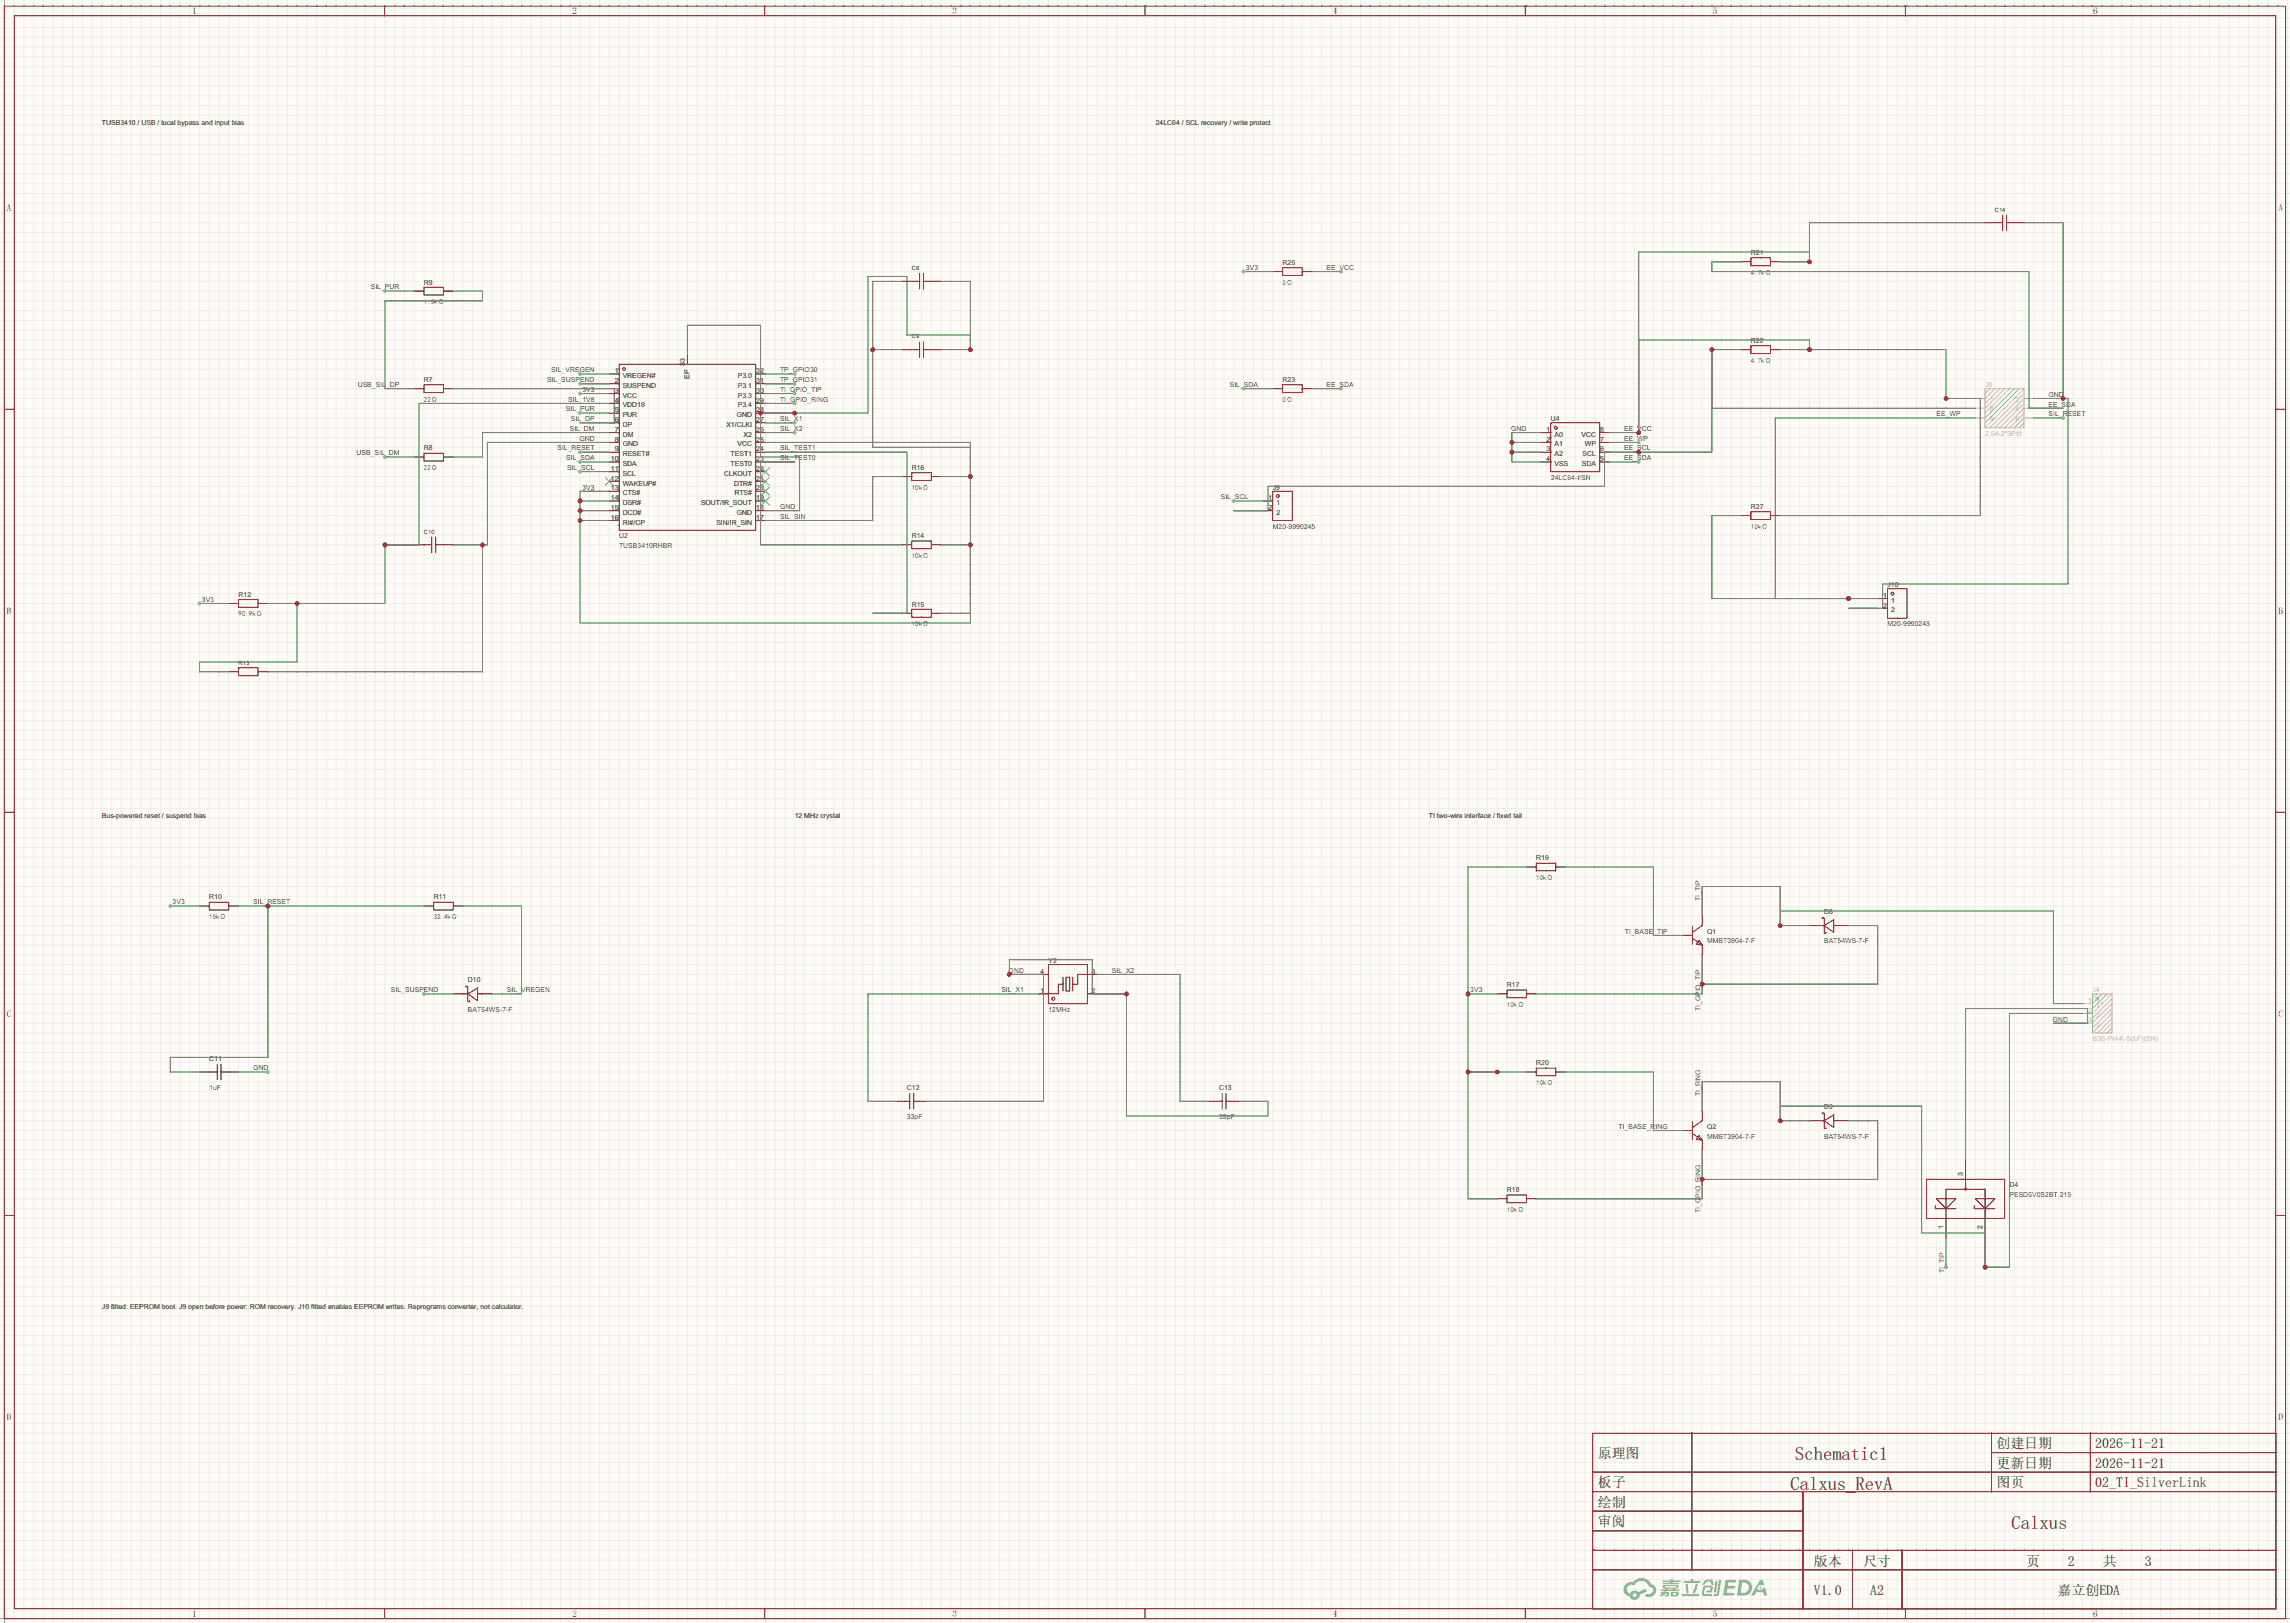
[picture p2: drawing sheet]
<svg xmlns="http://www.w3.org/2000/svg" width="596mm" height="422mm" viewBox="0 0 596 422" stroke-linecap="round" stroke-linejoin="round" font-family="sans-serif">
<defs><g id="words">
<g font-size="4.8">
<text x="467.3" y="380">Schematic1</text>
<text x="466.1" y="387.7">Calxus_RevA</text>
<text x="523.6" y="397.8">Calxus</text>
</g>
<g font-size="3.6">
<text x="519.7" y="376.9">创建日期</text>
<text x="545.5" y="376.9">2026-11-21</text>
<text x="415.9" y="379.4">原理图</text>
<text x="519.7" y="382">更新日期</text>
<text x="545.5" y="382">2026-11-21</text>
<text x="415.9" y="387.1">板子</text>
<text x="519.7" y="387.1">图页</text>
<text x="545.5" y="387.1">02_TI_SilverLink</text>
<text x="415.9" y="392.1">绘制</text>
<text x="415.9" y="397.2">审阅</text>
<text x="472.2" y="407.4">版本</text>
<text x="485" y="407.4">尺寸</text>
<text x="527.4" y="407.4">页</text>
<text x="538.3" y="407.4">2</text>
<text x="547.4" y="407.4">共</text>
<text x="558.3" y="407.4">3</text>
<text x="472.2" y="415">V1.0</text>
<text x="486.9" y="415">A2</text>
<text x="535.6" y="415">嘉立</text>
<text x="542.9" y="415">创E</text>
<text x="548.3" y="415">D</text>
<text x="550.1" y="415">A</text>
</g>
<g font-size="2.4" fill="#a00000">
<text x="50" y="3.7">1</text>
<text x="149" y="3.7">2</text>
<text x="248" y="3.7">3</text>
<text x="346.9" y="3.7">4</text>
<text x="445.9" y="3.7">5</text>
<text x="544.9" y="3.7">6</text>
<text x="1.8" y="54.9">A</text>
<text x="593.1" y="54.9">A</text>
<text x="1.8" y="159.8">B</text>
<text x="593.1" y="159.8">B</text>
<text x="1.8" y="264.7">C</text>
<text x="593.1" y="264.7">C</text>
<text x="1.8" y="369.6">D</text>
<text x="593.1" y="369.6">D</text>
<text x="50" y="420.8">1</text>
<text x="149" y="420.8">2</text>
<text x="248" y="420.8">3</text>
<text x="346.9" y="420.8">4</text>
<text x="445.9" y="420.8">5</text>
<text x="544.9" y="420.8">6</text>
</g>
<g font-size="1.8">
<text x="26.5" y="32.6">TUSB3410 / USB / local bypass and input bias</text>
<text x="300.9" y="32.6">24LC64 / SCL recovery / write protect</text>
<text x="178.3" y="95.2" transform="rotate(-90 178.3 95.2)">33</text>
<text x="160" y="97.1">1</text>
<text x="160" y="99.7">2</text>
<text x="162.1" y="98.4">VREGEN#</text>
<text x="162.1" y="100.9">SUSPEND</text>
<text x="179.5" y="98.6" transform="rotate(-90 179.5 98.6)">EP</text>
<text x="192.1" y="100.9">P3.1</text>
<text x="192.1" y="98.4">P3.0</text>
<text x="196.8" y="99.7">31</text>
<text x="196.8" y="97.1">32</text>
<text x="160" y="102.2">3</text>
<text x="160" y="104.8">4</text>
<text x="160" y="107.3">5</text>
<text x="162.1" y="103.5">VCC</text>
<text x="162.1" y="106">VDD18</text>
<text x="192.1" y="106">P3.4</text>
<text x="192.1" y="103.5">P3.3</text>
<text x="196.8" y="107.3">28</text>
<text x="196.8" y="104.8">29</text>
<text x="196.8" y="102.2">30</text>
<text x="160" y="109.8">6</text>
<text x="160" y="112.4">7</text>
<text x="162.1" y="108.6">PUR</text>
<text x="162.1" y="111.1">DP</text>
<text x="162.1" y="113.6">DM</text>
<text x="189.1" y="111.1">X1/CLKI</text>
<text x="191.8" y="108.6">GND</text>
<text x="193.6" y="113.6">X2</text>
<text x="196.8" y="112.4">26</text>
<text x="196.8" y="109.8">27</text>
<text x="402.6" y="112.4">1</text>
<text x="404.7" y="113.6">A0</text>
<text x="411.7" y="113.6">VCC</text>
<text x="416.6" y="112.4">8</text>
<text x="159" y="120">10</text>
<text x="160" y="114.9">8</text>
<text x="160" y="117.5">9</text>
<text x="162.1" y="116.2">GND</text>
<text x="162.1" y="118.7">RESET#</text>
<text x="190.2" y="118.7">TEST1</text>
<text x="192" y="116.2">VCC</text>
<text x="196.8" y="120">23</text>
<text x="196.8" y="117.5">24</text>
<text x="196.8" y="114.9">25</text>
<text x="402.6" y="114.9">2</text>
<text x="402.6" y="117.5">3</text>
<text x="402.6" y="120">4</text>
<text x="404.7" y="116.2">A1</text>
<text x="404.7" y="118.7">A2</text>
<text x="412" y="118.7">SCL</text>
<text x="412.6" y="116.2">WP</text>
<text x="416.6" y="120">5</text>
<text x="416.6" y="117.5">6</text>
<text x="416.6" y="114.9">7</text>
<text x="159" y="122.5">11</text>
<text x="159" y="125.1">12</text>
<text x="162.1" y="121.3">SDA</text>
<text x="162.1" y="123.8">SCL</text>
<text x="188.5" y="123.8">CLKOUT</text>
<text x="190.2" y="121.3">TEST0</text>
<text x="196.8" y="125.1">21</text>
<text x="196.8" y="122.5">22</text>
<text x="404.7" y="121.3">VSS</text>
<text x="411.8" y="121.3">SDA</text>
<text x="159" y="127.6">13</text>
<text x="159" y="130.2">14</text>
<text x="162.1" y="126.3">WAKEUP#</text>
<text x="162.1" y="128.9">CTS#</text>
<text x="162.1" y="131.4">DSR#</text>
<text x="182.5" y="131.4">SOUT/IR_SOUT</text>
<text x="191.1" y="126.3">DTR#</text>
<text x="191.2" y="128.9">RTS#</text>
<text x="196.8" y="130.2">19</text>
<text x="196.8" y="127.6">20</text>
<text x="330.2" y="130.2">1</text>
<text x="332.3" y="131.4">1</text>
<text x="159" y="132.7">15</text>
<text x="159" y="135.2">16</text>
<text x="162.1" y="134">DCD#</text>
<text x="162.1" y="136.5">RI#/CP</text>
<text x="186.5" y="136.5">SIN/IR_SIN</text>
<text x="191.8" y="134">GND</text>
<text x="196.8" y="135.2">17</text>
<text x="196.8" y="132.7">18</text>
<text x="330.2" y="132.7">2</text>
<text x="332.3" y="134">2</text>
<text x="490.2" y="155.6">1</text>
<text x="490.2" y="158.1">2</text>
<text x="492.3" y="156.8">1</text>
<text x="492.3" y="159.4">2</text>
<text x="26.5" y="213">Bus-powered reset / suspend bias</text>
<text x="206.9" y="213">12 MHz crystal</text>
<text x="372" y="213">TI two-wire interface / fixed tail</text>
<text x="270.9" y="253.3">4</text>
<text x="284.1" y="253.3">3</text>
<text x="270.9" y="258.4">1</text>
<text x="284.1" y="258.4">2</text>
<text x="511" y="306.1" transform="rotate(-90 511 306.1)">3</text>
<text x="505.9" y="319.8" transform="rotate(-90 505.9 319.8)">1</text>
<text x="516.1" y="319.8" transform="rotate(-90 516.1 319.8)">2</text>
<text x="26.5" y="340.7">J9 fitted: EEPROM boot. J9 open before power: ROM recovery. J10 fitted enables EEPROM writes. Reprograms converter, not calculator.</text>
</g>
<g font-size="1.8" fill="#00f">
<text x="324.3" y="70.2">3V3</text>
<text x="345.3" y="70.2">EE_VCC</text>
<text x="455.8" y="71.5">4.7kΩ</text>
<text x="96.5" y="75.3">SIL_PUR</text>
<text x="333.9" y="74">0Ω</text>
<text x="110.4" y="79.1">1.5kΩ</text>
<text x="455.8" y="94.4">4.7kΩ</text>
<text x="93.1" y="100.7">USB_SIL_DP</text>
<text x="142.4" y="99.4">SIL_SUSPEND</text>
<text x="143.5" y="96.9">SIL_VREGEN</text>
<text x="151.6" y="102">3V3</text>
<text x="203.1" y="102">TI_GPIO_TIP</text>
<text x="203.1" y="99.4">TP_GPIO31</text>
<text x="203.1" y="96.9">TP_GPIO30</text>
<text x="320.1" y="100.7">SIL_SDA</text>
<text x="345.3" y="100.7">EE_SDA</text>
<text x="110.4" y="104.5">22Ω</text>
<text x="147.3" y="107.1">SIL_PUR</text>
<text x="147.9" y="104.5">SIL_1V8</text>
<text x="203.1" y="104.5">TI_GPIO_RING</text>
<text x="333.9" y="104.5">0Ω</text>
<text x="533.3" y="103.3">GND</text>
<text x="533.3" y="105.8">EE_SDA</text>
<text x="148.3" y="112.1">SIL_DM</text>
<text x="148.6" y="109.6">SIL_DP</text>
<text x="203.1" y="112.1">SIL_X2</text>
<text x="203.1" y="109.6">SIL_X1</text>
<text x="393.4" y="112.1">GND</text>
<text x="422.8" y="112.1">EE_VCC</text>
<text x="504.1" y="108.3">EE_WP</text>
<text x="533.3" y="108.3">SIL_RESET</text>
<text x="92.8" y="118.5">USB_SIL_DM</text>
<text x="145.1" y="117.2">SIL_RESET</text>
<text x="147.4" y="119.8">SIL_SDA</text>
<text x="150.8" y="114.7">GND</text>
<text x="203.1" y="119.8">SIL_TEST0</text>
<text x="203.1" y="117.2">SIL_TEST1</text>
<text x="422.8" y="119.8">EE_SDA</text>
<text x="422.8" y="117.2">EE_SCL</text>
<text x="422.8" y="114.7">EE_WP</text>
<text x="110.4" y="122.3">22Ω</text>
<text x="147.6" y="122.3">SIL_SCL</text>
<text x="403.7" y="124.8">24LC64-I/SN</text>
<text x="151.6" y="127.4">3V3</text>
<text x="237.4" y="127.4">10kΩ</text>
<text x="317.8" y="129.9">SIL_SCL</text>
<text x="203.1" y="135">SIL_SIN</text>
<text x="203.1" y="132.5">GND</text>
<text x="331.3" y="137.5">M20-9990245</text>
<text x="455.8" y="137.5">10kΩ</text>
<text x="161.2" y="142.6">TUSB3410RHBR</text>
<text x="237.4" y="145.2">10kΩ</text>
<text x="52.6" y="156.6">3V3</text>
<text x="62.1" y="160.4">90.9kΩ</text>
<text x="237.4" y="162.9">10kΩ</text>
<text x="491.4" y="162.9">M20-9990245</text>
<text x="399.9" y="229">10kΩ</text>
<text x="44.9" y="235.3">3V3</text>
<text x="54.5" y="239.1">15kΩ</text>
<text x="65.9" y="235.3">SIL_RESET</text>
<text x="112.9" y="239.1">32.4kΩ</text>
<text x="442.7" y="234.5" transform="rotate(-90 442.7 234.5)">TI_TIP</text>
<text x="423" y="243">TI_BASE_TIP</text>
<text x="444.4" y="245.5">MMBT3904-7-F</text>
<text x="474.9" y="245.5">BAT54WS-7-F</text>
<text x="262.6" y="253.1">GND</text>
<text x="289.4" y="253.1">SIL_X2</text>
<text x="101.8" y="258.2">SIL_SUSPEND</text>
<text x="121.8" y="263.3">BAT54WS-7-F</text>
<text x="132" y="258.2">SIL_VREGEN</text>
<text x="260.7" y="258.2">SIL_X1</text>
<text x="272.9" y="263.3">12MHz</text>
<text x="382.8" y="258.2">3V3</text>
<text x="392.3" y="262">10kΩ</text>
<text x="442.7" y="263.2" transform="rotate(-90 442.7 263.2)">TI_GPIO_TIP</text>
<text x="534.4" y="265.8">GND</text>
<text x="65.9" y="278.5">GND</text>
<text x="54.5" y="283.6">1uF</text>
<text x="399.9" y="282.3">10kΩ</text>
<text x="442.7" y="285.3" transform="rotate(-90 442.7 285.3)">TI_RING</text>
<text x="236.1" y="291.2">33pF</text>
<text x="317.4" y="291.2">33pF</text>
<text x="421.3" y="293.8">TI_BASE_RING</text>
<text x="444.4" y="296.3">MMBT3904-7-F</text>
<text x="474.9" y="296.3">BAT54WS-7-F</text>
<text x="523.1" y="311.5">PESD5V0S2BT,215</text>
<text x="392.3" y="315.3">10kΩ</text>
<text x="442.7" y="315.7" transform="rotate(-90 442.7 315.7)">TI_GPIO_RING</text>
<text x="506.2" y="331.3" transform="rotate(-90 506.2 331.3)">TI_TIP</text>
</g>
<g font-size="1.8" fill="#000080">
<text x="333.9" y="69">R25</text>
<text x="455.8" y="66.4">R21</text>
<text x="110.4" y="74">R9</text>
<text x="455.8" y="89.3">R22</text>
<text x="110.4" y="99.4">R7</text>
<text x="333.9" y="99.4">R23</text>
<text x="403.7" y="109.6">U4</text>
<text x="110.4" y="117.2">R8</text>
<text x="237.4" y="122.3">R16</text>
<text x="331.3" y="127.4">J9</text>
<text x="455.8" y="132.5">R27</text>
<text x="161.2" y="140.1">U2</text>
<text x="237.4" y="140.1">R14</text>
<text x="62.1" y="155.3">R12</text>
<text x="491.4" y="152.8">J10</text>
<text x="237.4" y="157.9">R15</text>
<text x="399.9" y="223.9">R19</text>
<text x="54.5" y="234.1">R10</text>
<text x="112.9" y="234.1">R11</text>
<text x="474.9" y="237.9">D8</text>
<text x="444.4" y="243">Q1</text>
<text x="272.9" y="250.6">Y2</text>
<text x="121.8" y="255.7">D10</text>
<text x="392.3" y="256.9">R17</text>
<text x="54.5" y="276">C11</text>
<text x="399.9" y="277.2">R20</text>
<text x="236.1" y="283.6">C12</text>
<text x="317.4" y="283.6">C13</text>
<text x="444.4" y="293.8">Q2</text>
<text x="474.9" y="288.7">D9</text>
<text x="392.3" y="310.3">R18</text>
<text x="523.1" y="309">D4</text>
</g>
<g font-size="1.8" fill="#ababab">
<text x="516.8" y="100.7">J8</text>
<text x="518" y="104.5">1</text>
<text x="518" y="107">3</text>
<text x="524.7" y="104.5">2</text>
<text x="524.7" y="107">4</text>
<text x="516.8" y="113.4">2.54-2</text>
<text x="518" y="109.6">5</text>
<text x="521.9" y="113.4">*3P</text>
<text x="524.7" y="109.6">6</text>
<text x="524.8" y="113.4">针</text>
<text x="543.6" y="261">1</text>
<text x="543.6" y="263.5">2</text>
<text x="544.7" y="258.2">J4</text>
<text x="545.6" y="262.2">1</text>
<text x="543.6" y="266">3</text>
<text x="545.6" y="264.8">2</text>
<text x="545.6" y="267.3">3</text>
<text x="544.7" y="270.9">B3B-PH-K-S(LF)(SN)</text>
</g>
<g font-size="1.5" fill="#000080">
<text x="519.3" y="55.1">C14</text>
<text x="237.4" y="70.3">C8</text>
<text x="237.4" y="88.1">C9</text>
<text x="110.4" y="138.9">C10</text>
<text x="62.1" y="173.2">R13</text>
</g>
</g></defs>
<path d="M0 0h596.1v422.3h-596.1z" fill="#fffcf7"/>
<g fill="none" stroke="#ededed" stroke-width=".26">
<path d="M0 2.1h596.1M0 4.6h596.1M0 7.2h596.1M0 9.7h596.1M0 12.2h596.1M0 14.8h596.1M0 17.3h596.1M0 19.9h596.1M1.1 0v422.3M3.7 0v422.3M6.2 0v422.3M8.8 0v422.3"/>
<path d="M11.3 0v422.3M13.8 0v422.3M16.4 0v422.3M18.9 0v422.3M21.5 0v422.3M24 0v422.3M26.5 0v422.3M29.1 0v422.3M31.6 0v422.3M34.2 0v422.3M36.7 0v422.3M39.2 0v422.3"/>
<path d="M41.8 0v422.3M44.3 0v422.3M46.9 0v422.3M49.4 0v422.3M51.9 0v422.3M54.5 0v422.3M57 0v422.3M59.6 0v422.3M62.1 0v422.3M64.6 0v422.3M67.2 0v422.3M69.7 0v422.3"/>
<path d="M72.3 0v422.3M74.8 0v422.3M77.3 0v422.3M79.9 0v422.3M82.4 0v422.3M85 0v422.3M87.5 0v422.3M90 0v422.3M92.6 0v422.3M95.1 0v422.3M97.7 0v422.3M100.2 0v422.3"/>
<path d="M102.7 0v422.3M105.3 0v422.3M107.8 0v422.3M110.4 0v422.3M112.9 0v422.3M115.4 0v422.3M118 0v422.3M120.5 0v422.3M123.1 0v422.3M125.6 0v422.3M128.1 0v422.3M130.7 0v422.3"/>
<path d="M133.2 0v422.3M135.8 0v422.3M138.3 0v422.3M140.8 0v422.3M143.4 0v422.3M145.9 0v422.3M148.5 0v422.3M151 0v422.3M153.5 0v422.3M156.1 0v422.3M158.6 0v422.3M161.2 0v422.3"/>
<path d="M163.7 0v422.3M166.2 0v422.3M168.8 0v422.3M171.3 0v422.3M173.9 0v422.3M176.4 0v422.3M178.9 0v422.3M181.5 0v422.3M184 0v422.3M186.6 0v422.3M189.1 0v422.3M191.6 0v422.3"/>
<path d="M194.2 0v422.3M196.7 0v422.3M199.3 0v422.3M201.8 0v422.3M204.3 0v422.3M206.9 0v422.3M209.4 0v422.3M212 0v422.3M214.5 0v422.3M217 0v422.3M219.6 0v422.3M222.1 0v422.3"/>
<path d="M224.7 0v422.3M227.2 0v422.3M229.7 0v422.3M232.3 0v422.3M234.8 0v422.3M237.4 0v422.3M239.9 0v422.3M242.4 0v422.3M245 0v422.3M247.5 0v422.3M250.1 0v422.3M252.6 0v422.3"/>
<path d="M255.1 0v422.3M257.7 0v422.3M260.2 0v422.3M262.8 0v422.3M265.3 0v422.3M267.8 0v422.3M270.4 0v422.3M272.9 0v422.3M275.5 0v422.3M278 0v422.3M280.5 0v422.3M283.1 0v422.3"/>
<path d="M285.6 0v422.3M288.2 0v422.3M290.7 0v422.3M293.2 0v422.3M295.8 0v422.3M298.3 0v422.3M300.9 0v422.3M303.4 0v422.3M305.9 0v422.3M308.5 0v422.3M311 0v422.3M313.6 0v422.3"/>
<path d="M316.1 0v422.3M318.6 0v422.3M321.2 0v422.3M323.7 0v422.3M326.3 0v422.3M328.8 0v422.3M331.3 0v422.3M333.9 0v422.3M336.4 0v422.3M339 0v422.3M341.5 0v422.3M344 0v422.3"/>
<path d="M346.6 0v422.3M349.1 0v422.3M351.7 0v422.3M354.2 0v422.3M356.7 0v422.3M359.3 0v422.3M361.8 0v422.3M364.4 0v422.3M366.9 0v422.3M369.4 0v422.3M372 0v422.3M374.5 0v422.3"/>
<path d="M377.1 0v422.3M379.6 0v422.3M382.1 0v422.3M384.7 0v422.3M387.2 0v422.3M389.8 0v422.3M392.3 0v422.3M394.8 0v422.3M397.4 0v422.3M399.9 0v422.3M402.5 0v422.3M405 0v422.3"/>
<path d="M407.5 0v422.3M410.1 0v422.3M412.6 0v422.3M415.2 0v422.3M417.7 0v422.3M420.2 0v422.3M422.8 0v422.3M425.3 0v422.3M427.9 0v422.3M430.4 0v422.3M432.9 0v422.3M435.5 0v422.3"/>
<path d="M438 0v422.3M440.6 0v422.3M443.1 0v422.3M445.6 0v422.3M448.2 0v422.3M450.7 0v422.3M453.3 0v422.3M455.8 0v422.3M458.3 0v422.3M460.9 0v422.3M463.4 0v422.3M466 0v422.3"/>
<path d="M468.5 0v422.3M471 0v422.3M473.6 0v422.3M476.1 0v422.3M478.7 0v422.3M481.2 0v422.3M483.7 0v422.3M486.3 0v422.3M488.8 0v422.3M491.4 0v422.3M493.9 0v422.3M496.4 0v422.3"/>
<path d="M499 0v422.3M501.5 0v422.3M504.1 0v422.3M506.6 0v422.3M509.1 0v422.3M511.7 0v422.3M514.2 0v422.3M516.8 0v422.3M519.3 0v422.3M521.8 0v422.3M524.4 0v422.3M526.9 0v422.3"/>
<path d="M529.5 0v422.3M532 0v422.3M534.5 0v422.3M537.1 0v422.3M539.6 0v422.3M542.2 0v422.3M544.7 0v422.3M547.2 0v422.3M549.8 0v422.3M552.3 0v422.3M554.9 0v422.3M557.4 0v422.3"/>
<path d="M559.9 0v422.3M562.5 0v422.3M565 0v422.3M567.6 0v422.3M570.1 0v422.3M572.6 0v422.3M575.2 0v422.3M577.7 0v422.3M580.3 0v422.3M582.8 0v422.3M585.3 0v422.3M587.9 0v422.3"/>
<path d="M590.4 0v422.3M593 0v422.3M595.5 0v422.3M0 22.4h596.1M0 24.9h596.1M0 27.5h596.1M0 30h596.1M0 32.6h596.1M0 35.1h596.1M0 37.6h596.1M0 40.2h596.1M0 42.7h596.1"/>
<path d="M0 45.3h596.1M0 47.8h596.1M0 50.3h596.1M0 52.9h596.1M0 55.4h596.1M0 58h596.1M0 60.5h596.1M0 63h596.1M0 65.6h596.1M0 68.1h596.1M0 70.7h596.1M0 73.2h596.1"/>
<path d="M0 75.7h596.1M0 78.3h596.1M0 80.8h596.1M0 83.4h596.1M0 85.9h596.1M0 88.4h596.1M0 91h596.1M0 93.5h596.1M0 96.1h596.1M0 98.6h596.1M0 101.1h596.1M0 103.7h596.1"/>
<path d="M0 106.2h596.1M0 108.8h596.1M0 111.3h596.1M0 113.8h596.1M0 116.4h596.1M0 118.9h596.1M0 121.5h596.1M0 124h596.1M0 126.5h596.1M0 129.1h596.1M0 131.6h596.1M0 134.2h596.1"/>
<path d="M0 136.7h596.1M0 139.2h596.1M0 141.8h596.1M0 144.3h596.1M0 146.9h596.1M0 149.4h596.1M0 151.9h596.1M0 154.5h596.1M0 157h596.1M0 159.6h596.1M0 162.1h596.1M0 164.6h596.1"/>
<path d="M0 167.2h596.1M0 169.7h596.1M0 172.3h596.1M0 174.8h596.1M0 177.3h596.1M0 179.9h596.1M0 182.4h596.1M0 185h596.1M0 187.5h596.1M0 190h596.1M0 192.6h596.1M0 195.1h596.1"/>
<path d="M0 197.7h596.1M0 200.2h596.1M0 202.7h596.1M0 205.3h596.1M0 207.8h596.1M0 210.4h596.1M0 212.9h596.1M0 215.4h596.1M0 218h596.1M0 220.5h596.1M0 223.1h596.1M0 225.6h596.1"/>
<path d="M0 228.1h596.1M0 230.7h596.1M0 233.2h596.1M0 235.8h596.1M0 238.3h596.1M0 240.8h596.1M0 243.4h596.1M0 245.9h596.1M0 248.5h596.1M0 251h596.1M0 253.5h596.1M0 256.1h596.1"/>
<path d="M0 258.6h596.1M0 261.2h596.1M0 263.7h596.1M0 266.2h596.1M0 268.8h596.1M0 271.3h596.1M0 273.9h596.1M0 276.4h596.1M0 278.9h596.1M0 281.5h596.1M0 284h596.1M0 286.6h596.1"/>
<path d="M0 289.1h596.1M0 291.6h596.1M0 294.2h596.1M0 296.7h596.1M0 299.3h596.1M0 301.8h596.1M0 304.3h596.1M0 306.9h596.1M0 309.4h596.1M0 312h596.1M0 314.5h596.1M0 317h596.1"/>
<path d="M0 319.6h596.1M0 322.1h596.1M0 324.7h596.1M0 327.2h596.1M0 329.7h596.1M0 332.3h596.1M0 334.8h596.1M0 337.4h596.1M0 339.9h596.1M0 342.4h596.1M0 345h596.1M0 347.5h596.1"/>
<path d="M0 350.1h596.1M0 352.6h596.1M0 355.1h596.1M0 357.7h596.1M0 360.2h596.1M0 362.8h596.1M0 365.3h596.1M0 367.8h596.1M0 370.4h596.1M0 372.9h596.1M0 375.5h596.1M0 378h596.1"/>
<path d="M0 380.5h596.1M0 383.1h596.1M0 385.6h596.1M0 388.2h596.1M0 390.7h596.1M0 393.2h596.1M0 395.8h596.1M0 398.3h596.1M0 400.9h596.1M0 403.4h596.1M0 405.9h596.1M0 408.5h596.1"/>
<path d="M0 411h596.1M0 413.6h596.1M0 416.1h596.1M0 418.6h596.1M0 421.2h596.1"/>
</g>
<path d="M1.1 0v422.3M0 421.2h596.1" fill="none" stroke="#999" stroke-width=".26"/>
<g fill="none" stroke="#a10000" stroke-width=".26">
<path d="M1.1 1.6h593.9v419.6h-593.9zM3.7 4.1h588.8v414.5h-588.8zM100.1 1.6v2.5M199.1 1.6v2.5M298.1 1.6v2.5M397 1.6v2.5M496 1.6v2.5M1.1 106.5h2.6M592.5 106.5h2.5M1.1 211.4h2.6M592.5 211.4h2.5M1.1 316.3h2.6"/>
<path d="M592.5 316.3h2.5M414.7 372.9h177.8v45.7h-177.8zM440.4 372.9v35.6M518.4 372.9v15.3M518.4 378h74.1M544.2 372.9v15.3M414.7 383.1h177.8M414.7 388.2h177.8M414.7 393.2h54.7M414.7 398.3h54.7M469.4 388.2v30.4M100.1 418.6v2.6"/>
<path d="M199.1 418.6v2.6M298.1 418.6v2.6M397 418.6v2.6M414.7 403.4h177.8M414.7 408.5h177.8M482.2 403.4v15.2M495.1 403.4v15.2M496 418.6v2.6"/>
</g>
<g fill="#5487ff">
<path d="M449.2 411.1h2.4a.37 .37 0 0 1 .5 .3 .37 .37 0 0 1-.4 .4h-1.8l-.1 .9h1.6l.4 .3-.5 .4h-1.6l-.2 1.1h1.6a.36 .36 0 0 1 .4 .3 .36 .36 0 0 1-.4 .4h-2.6z"/>
<path d="M458.2 411.1h.7l.4 1.2-.7 .3a.73 .73 0 0 0-1 .3 .73 .73 0 0 0 .5 1 .73 .73 0 0 0 .8-.6l.6-.3 .6 2.2h-.9l-.2-.9h-1.8l-.5 .9h-.9z"/>
<path d="M446.6 411.5h.6l-.4 2.7a.31 .31 0 0 1-.4 .2 .31 .31 0 0 1-.2-.3z"/>
<path d="M447.5 411h.6l-.6 3.7a.89 .89 0 0 1-1.5 .4l1-.4z"/>
<path d="M443.8 411.3l.5-.3h1.2l.4 .4 .3 .9-.6 .1-.3-.8-.8-.1-.8 .9h-.5z"/>
<path d="M443.4 412.9l.5-.3h1.4a.81 .81 0 0 1 .4 1.4l-.3 .4h-1a.27 .27 0 0 1-.3-.3 .27 .27 0 0 1 .4-.2h.6l.2-.8-1.4 .1-.3 1.6h1.9a.28 .28 0 0 1 .2 .3 .28 .28 0 0 1-.3 .3h-1.9l-.4-.3-.1-.4z"/>
<path d="M437.8 414.8h4.3a.28 .28 0 0 1 .3 .3 .28 .28 0 0 1-.3 .3h-4.2z"/>
<path d="M441.5 412.1h.6l-.5 1.6a.96 .96 0 0 1-.7 1l-.2-.2z"/>
<path d="M438.8 412.1h.5l.3 2.3-.2 .3-.4-.2z"/>
<path d="M438.3 411.4h1.9l.2-.5h.5l-.1 .5h1.5a.27 .27 0 0 1 .3 .3 .27 .27 0 0 1-.3 .2h-3.9z"/>
<path d="M432.3 414.3l1.5-.2-.1 .2 .9 .2-.2 .8-1.1 .1v-.3l.6-.1 .1-.3a.71 .71 0 0 0-1 .4l-.8 .3-.1-.3 .8-.4h-.6z"/>
<path d="M432.8 411.2h2.1v-.2l.7-.1-.1 .3h1.9l.2 .3-.2 .2h-1.9l-.1 .2h1.6l.2 .2-.2 .1h-3.9l-.1-.3h1.8v-.2h-1.9z"/>
<path d="M452.8 411.1l-.7 4.1h1.5a2.14 2.14 0 0 0 2.5-2.1 2.14 2.14 0 0 0-2.6-2zM453.5 411.8a1.41 1.41 0 0 1 1.8 1.4 1.41 1.41 0 0 1-1.9 1.3h-.3z"/>
<path d="M432.9 412.6l-.1 .6 .6 .2 .1 .2h-1.2l.1 .4h4.6l.2-.2-.2-.2h-1l.1-.2a.66 .66 0 0 0 .8-.2 .66 .66 0 0 0 0-.8h-3.6zM433.5 412.7l2.9 .1-.2 .2h-2.7zM434.1 413.4h1.4l-.1 .2h-1.3z"/>
<path d="M435 414.4l-.1 .7 .1 .3h1.7l.3-.4-.1-.8h-1.4zM435.6 414.6h.7l.1 .3-.2 .2-.7-.1z"/>
<path d="M423.3 412.2a1.91 1.91 0 0 0-.6 1.9 1.91 1.91 0 0 0 1.6 1.4 1.35 1.35 0 0 0 1.5 .8 1.35 1.35 0 0 0 1.1-1.3l1.8-.9-.4-.7-1.8 .9a1.41 1.41 0 0 0-2.2 .4 1.25 1.25 0 0 1-.6-1.8 1.25 1.25 0 0 1 1.8-.4 2.01 2.01 0 0 1 2-1.1 2.01 2.01 0 0 1 1.8 1.5 .95 .95 0 0 1 1 .9 .95 .95 0 0 1-.9 1h-.6a.39 .39 0 0 0-.5 .3 .39 .39 0 0 0 .3 .4 1.78 1.78 0 0 0 2.4-1 1.78 1.78 0 0 0-1.1-2.3 3 3 0 0 0-4.9-.6l-1 .2zM425 415.1a.5 .5 0 0 1 1 0 .5 .5 0 0 1-1 0z"/>
<circle cx="458.2" cy="413.2" r=".27"/>
</g>
<g fill="none" stroke="#ababab" stroke-width=".26">
<path d="M516.8 101.1h10.1v10.2h-10.1zM518 101.1l-1.2 1.3M519.3 101.1l-2.5 2.6h-2.6M520.6 101.1l-3.8 3.9M521.8 101.1l-5 5.1h-2.6M523.1 101.1l-6.3 6.4M524.4 101.1l-7.6 7.7h-2.6M525.7 101.1l-8.9 8.9M526.9 101.1l-10.1 10.2M526.9 102.4l-8.9 8.9M526.9 105l-6.3 6.3M526.9 107.5l-3.8 3.8"/>
<path d="M526.9 110l-1.2 1.3M529.5 103.7h-2.6l-7.6 7.6M529.5 106.2h-2.6l-5.1 5.1M529.5 108.8h-2.6l-2.5 2.5M544.7 258.6h5.1v10.2h-5.1zM546 258.6l-1.3 1.3M547.2 258.6l-2.5 2.6h-2.5M548.5 258.6l-3.8 3.8M549.8 258.6l-5.1 5.1h-2.5M549.8 259.9l-5.1 5.1M546.3 260.1l-.2 .1M549.8 261.2l-5.1 5h-2.5"/>
<path d="M549.8 262.4l-5.1 5.1M549.8 263.7l-5.1 5.1M549.8 265l-3.8 3.8M549.8 266.2l-2.6 2.6M549.8 267.5l-1.3 1.3"/>
<circle cx="546" cy="259.9" r=".38"/>
</g>
<g fill="none" stroke="#a10000" stroke-width=".26">
<path d="M519.3 58h2M521.3 55.9v4.1M522.4 58h2M522.4 55.9v4.1M110.4 74.7h5v2.1h-5zM237.4 73.2h2M239.4 71.2v4M240.4 73.2h2M240.4 71.2v4M333.9 69.7h5.1v2h-5.1zM455.8 67.1h5.1v2h-5.1zM161.2 94.8h35.5v43.2h-35.5z"/>
<path d="M237.4 91h2M239.4 89v4M240.4 89v4M240.4 91h2M455.8 90h5.1v2h-5.1zM110.4 100.1h5v2.1h-5zM110.4 117.9h5v2h-5zM333.9 100.1h5.1v2.1h-5.1zM403.7 110h12.7v12.7h-12.7zM112.4 139.8v4M113.4 139.8v4M237.4 123h5v2h-5z"/>
<path d="M331.3 127.8h5.1v7.6h-5.1zM455.8 133.2h5.1v2h-5.1zM62.1 156h5.1v2h-5.1zM110.4 141.8h2M113.4 141.8h2M237.4 140.8h5v2h-5zM237.4 158.6h5v2h-5zM491.4 153.2h5v7.6h-5zM62.1 173.8h5.1v2h-5.1zM54.5 234.8h5.1v2h-5.1zM112.9 234.8h5.1v2h-5.1zM399.9 224.6h5.1v2h-5.1z"/>
<path d="M474.3 239.1v-.3h.6v4.1h.5v-.3M121.3 256.9v-.3h.5v4.1h.5v-.3M121.8 258.6l2.5-1.5v3.3zM272.9 251h10.2v10.2h-10.2zM276.7 256.1h-1.2v2.5h-2.6M276.7 254.3v3.6M277.5 254.3h1v3.6h-1zM279.3 254.3v3.6M283.1 253.5h-2.6v2.6h-1.2M392.3 257.6h5.1v2h-5.1zM440.6 244.2l2.5 1.7M440.6 241.1v4.6"/>
<path d="M442.3 244.7l.8 1.2-1.5-.2zM443.1 240.8l-2.5 1.8M474.9 240.8l2.5-1.5v3.3zM54.5 278.9h2M56.5 276.9v4.1M57.5 278.9h2.1M57.5 276.9v4.1M399.9 277.9h5.1v2.1h-5.1zM236.1 286.6h.8M236.9 284.5v4.1M237.9 284.5v4.1M237.9 286.6h.7"/>
<path d="M317.4 286.6h.7M318.1 284.5v4.1M319.2 286.6h.7M319.2 284.5v4.1M440.6 291.9v4.6M440.6 295l2.5 1.7M442.3 295.5l.8 1.2-1.5-.2zM443.1 291.6l-2.5 1.8M474.3 289.9v-.3h.6v4.1h.5v-.3M474.9 291.6l2.5-1.5v3.3zM392.3 311h5.1v2h-5.1zM501.5 306.9h20.3v10.1h-20.3z"/>
<path d="M503.8 313.7v.8h5.3M504.1 312h5l-2.5 2.5zM506.6 317v-7.6h10.2v7.6M511.7 306.9v2.5M514 313.7v.8h5.3M514.2 312h5.1l-2.5 2.5z"/>
<circle cx="162.4" cy="96.1" r=".38"/>
<circle cx="405" cy="111.3" r=".38"/>
<circle cx="332.6" cy="129.1" r=".38"/>
<circle cx="492.6" cy="154.5" r=".38"/>
<circle cx="274.2" cy="259.9" r=".38"/>
<circle cx="511.7" cy="309.4" r=".25"/>
</g>
<g fill="none" stroke="#870000" stroke-width=".26">
<path d="M516.8 58h2.5M524.4 58h2.5M107.8 75.7h2.6M115.4 75.7h2.6M234.8 73.2h2.6M242.4 73.2h2.6M331.3 70.7h2.6M339 70.7h2.5M453.3 68.1h2.5M460.9 68.1h2.5M158.6 97.3h2.6M158.6 99.9h2.6"/>
<path d="M178.9 92.3v2.5M196.7 97.3h2.6M196.7 99.9h2.6M234.8 91h2.6M242.4 91h2.6M453.3 91h2.5M460.9 91h2.5M107.8 101.1h2.6M107.8 118.9h2.6M115.4 101.1h2.6M115.4 118.9h2.6M158.6 112.6h2.6"/>
<path d="M158.6 115.1h2.6M158.6 117.7h2.6M158.6 102.4h2.6M158.6 105h2.6M158.6 107.5h2.6M158.6 110h2.6M196.7 112.6h2.6M196.7 115.1h2.6M196.7 117.7h2.6M196.7 102.4h2.6M196.7 105h2.6M196.7 107.5h2.6"/>
<path d="M196.7 110h2.6M331.3 101.1h2.6M339 101.1h2.5M401.2 112.6h2.5M401.2 115.1h2.5M401.2 117.7h2.5M416.4 112.6h2.6M416.4 115.1h2.6M416.4 117.7h2.6M158.6 130.4h2.6M158.6 132.9h2.6M158.6 120.2h2.6"/>
<path d="M158.6 122.7h2.6M158.6 125.3h2.6M158.6 127.8h2.6M158.6 135.4h2.6M196.7 130.4h2.6M196.7 132.9h2.6M196.7 120.2h2.6M196.7 122.7h2.6M196.7 125.3h2.6M196.7 127.8h2.6M196.7 135.4h2.6M234.8 124h2.6"/>
<path d="M242.4 124h2.6M328.8 130.4h2.5M328.8 132.9h2.5M401.2 120.2h2.5M416.4 120.2h2.6M453.3 134.2h2.5M460.9 134.2h2.5M59.6 157h2.5M67.2 157h2.5M107.8 141.8h2.6M115.4 141.8h2.6M234.8 141.8h2.6"/>
<path d="M234.8 159.6h2.6M242.4 141.8h2.6M242.4 159.6h2.6M488.8 155.8h2.6M488.8 158.3h2.6M59.6 174.8h2.5M67.2 174.8h2.5M51.9 235.8h2.6M59.6 235.8h2.5M110.4 235.8h2.5M118 235.8h2.5M397.4 225.6h2.5"/>
<path d="M405 225.6h2.5M443.1 238.3v2.5M118 258.6h3.8M124.3 258.6h3.8M270.4 258.6h2.5M270.4 253.5h2.5M283.1 258.6h2.5M283.1 253.5h2.5M389.8 258.6h2.5M397.4 258.6h2.5M438 243.4h2.6M443.1 245.9v2.6"/>
<path d="M471 240.8h3.9M477.4 240.8h3.8M51.9 278.9h2.6M59.6 278.9h2.5M397.4 278.9h2.5M405 278.9h2.5M233.6 286.6h2.5M238.6 286.6h2.6M314.8 286.6h2.6M319.9 286.6h2.6M438 294.2h2.6M443.1 289.1v2.5"/>
<path d="M443.1 296.7v2.6M471 291.6h3.9M477.4 291.6h3.8M389.8 312h2.5M397.4 312h2.5M506.6 317v5.1M511.7 301.8v5.1M516.8 317v5.1"/>
</g>
<path d="M157.6 124.3l2 2M159.6 124.3l-2 2M198.2 129.3l2.1 2.1M198.2 126.8l2.1 2M198.2 124.3l2.1 2M198.2 121.7l2.1 2.1M200.3 129.3l-2.1 2.1M200.3 126.8l-2.1 2M200.3 124.3l-2.1 2M200.3 121.7l-2.1 2.1" fill="none" stroke="#3c3" stroke-width=".26"/>
<path d="M151 97.3h7.6" fill="none" stroke="#008700" stroke-width=".26"/>
<circle cx="151" cy="97.3" r=".51" fill="#999"/>
<path d="M151 99.9h7.6" fill="none" stroke="#008700" stroke-width=".26"/>
<circle cx="151" cy="99.9" r=".51" fill="#999"/>
<path d="M151 102.4h7.6" fill="none" stroke="#008700" stroke-width=".26"/>
<circle cx="151" cy="102.4" r=".51" fill="#999"/>
<path d="M158.6 105h-49.5v36.8h-8.9v15.2h-30.5M77.3 157v15.3h-25.4v2.5h7.7" fill="none" stroke="#008700" stroke-width=".26"/>
<g fill="#c00">
<circle cx="100.2" cy="141.8" r=".63"/>
<circle cx="77.3" cy="157" r=".63"/>
</g>
<path d="M151 107.5h7.6" fill="none" stroke="#008700" stroke-width=".26"/>
<circle cx="151" cy="107.5" r=".51" fill="#999"/>
<path d="M118 101.1h41.9v8.9h-8.9M158.6 112.6h-33v6.3h-7.6M158.6 115.1h-31.7v26.7h-8.9M125.6 141.8v33h-55.9" fill="none" stroke="#008700" stroke-width=".26"/>
<circle cx="125.6" cy="141.8" r=".63" fill="#c00"/>
<path d="M151 117.7h7.6" fill="none" stroke="#008700" stroke-width=".26"/>
<circle cx="151" cy="117.7" r=".51" fill="#999"/>
<path d="M151 120.2h7.6" fill="none" stroke="#008700" stroke-width=".26"/>
<circle cx="151" cy="120.2" r=".51" fill="#999"/>
<path d="M151 122.7h7.6" fill="none" stroke="#008700" stroke-width=".26"/>
<circle cx="151" cy="122.7" r=".51" fill="#999"/>
<path d="M234.8 73.2h-7.6v43.2h25.4M227.2 91h7.6M199.3 115.1h53.3v47h-101.6v-34.3h7.6M151 135.4h7.6M151 132.9h7.6M151 130.4h7.6M245 124h7.6M245 159.6h7.6M245 141.8h7.6" fill="none" stroke="#008700" stroke-width=".26"/>
<g fill="#c00">
<circle cx="252.6" cy="141.8" r=".63"/>
<circle cx="151" cy="135.4" r=".63"/>
<circle cx="252.6" cy="124" r=".63"/>
<circle cx="227.2" cy="91" r=".63"/>
<circle cx="151" cy="132.9" r=".63"/>
<circle cx="151" cy="130.4" r=".63"/>
</g>
<path d="M245 73.2h7.6v17.8h-7.6M178.9 92.3v-7.7h19.1v34.3h10.2v14h-8.9M252.6 87.2h-16.5v-15.3h-10.2v35.6h-27.9M234.8 124h-7.6v11.4h-27.9" fill="none" stroke="#008700" stroke-width=".26"/>
<g fill="#c00">
<circle cx="252.6" cy="91" r=".63"/>
<circle cx="206.9" cy="107.5" r=".63"/>
<circle cx="198" cy="107.5" r=".63"/>
</g>
<path d="M199.3 117.7h36.8v41.9h-8.9M199.3 112.6h7.6M206.9 120.2h-8.9v21.6h36.8" fill="none" stroke="#008700" stroke-width=".26"/>
<circle cx="206.9" cy="112.6" r=".51" fill="#999"/>
<path d="M199.3 110h7.6" fill="none" stroke="#008700" stroke-width=".26"/>
<circle cx="206.9" cy="110" r=".51" fill="#999"/>
<path d="M199.3 105h7.6" fill="none" stroke="#008700" stroke-width=".26"/>
<circle cx="206.9" cy="105" r=".51" fill="#999"/>
<path d="M199.3 102.4h7.6" fill="none" stroke="#008700" stroke-width=".26"/>
<circle cx="206.9" cy="102.4" r=".51" fill="#999"/>
<path d="M199.3 99.9h7.6" fill="none" stroke="#008700" stroke-width=".26"/>
<circle cx="206.9" cy="99.9" r=".51" fill="#999"/>
<path d="M199.3 97.3h7.6" fill="none" stroke="#008700" stroke-width=".26"/>
<circle cx="206.9" cy="97.3" r=".51" fill="#999"/>
<path d="M118 75.7h7.6v2.6h-25.4v22.8h7.6M100.2 118.9h7.6" fill="none" stroke="#008700" stroke-width=".26"/>
<circle cx="100.2" cy="118.9" r=".51" fill="#999"/>
<path d="M100.2 75.7h7.6" fill="none" stroke="#008700" stroke-width=".26"/>
<circle cx="100.2" cy="75.7" r=".51" fill="#999"/>
<path d="M51.9 157h7.7" fill="none" stroke="#008700" stroke-width=".26"/>
<circle cx="51.9" cy="157" r=".51" fill="#999"/>
<path d="M393.6 117.7h7.6M393.6 115.1h7.6M401.2 112.6h-7.6v7.6h7.6" fill="none" stroke="#008700" stroke-width=".26"/>
<g fill="#c00">
<circle cx="393.6" cy="117.7" r=".63"/>
<circle cx="393.6" cy="115.1" r=".63"/>
</g>
<path d="M419 120.2h7.6" fill="none" stroke="#008700" stroke-width=".26"/>
<circle cx="426.6" cy="120.2" r=".51" fill="#999"/>
<path d="M453.3 91h-7.7v26.7h-27.9v8.8h-87.6v6.4h-8.9M445.6 106.2h68.6" fill="none" stroke="#008700" stroke-width=".26"/>
<g fill="#c00">
<circle cx="426.6" cy="117.7" r=".63"/>
<circle cx="445.6" cy="91" r=".63"/>
</g>
<path d="M419 115.1h7.6" fill="none" stroke="#008700" stroke-width=".26"/>
<circle cx="426.6" cy="115.1" r=".51" fill="#999"/>
<path d="M516.8 58h-45.8v10.1h-7.6M471 65.6h-44.4v47h-7.6M426.6 88.4h44.4v2.6M463.4 91h43.2v12.7h8.9v30.5h-52.1" fill="none" stroke="#008700" stroke-width=".26"/>
<g fill="#c00">
<circle cx="506.6" cy="103.7" r=".63"/>
<circle cx="471" cy="68.1" r=".63"/>
<circle cx="426.6" cy="112.6" r=".63"/>
<circle cx="471" cy="91" r=".63"/>
</g>
<path d="M526.9 58h10.2v45.7M529.5 103.7h8.9v48.2h-48.3v6.4h-8.9" fill="none" stroke="#008700" stroke-width=".26"/>
<circle cx="537.1" cy="103.7" r=".63" fill="#c00"/>
<path d="M453.3 68.1h-7.7v2.6h82.6v35.5h8.9M514.2 108.8h-52v47M453.3 134.2h-7.7v21.6h43.2" fill="none" stroke="#008700" stroke-width=".26"/>
<circle cx="481.2" cy="155.8" r=".63" fill="#c00"/>
<path d="M529.5 108.8h7.6" fill="none" stroke="#008700" stroke-width=".26"/>
<circle cx="537.1" cy="108.8" r=".51" fill="#999"/>
<path d="M321.2 130.4h7.6" fill="none" stroke="#008700" stroke-width=".26"/>
<circle cx="321.2" cy="130.4" r=".51" fill="#999"/>
<path d="M341.5 101.1h7.6" fill="none" stroke="#008700" stroke-width=".26"/>
<circle cx="349.1" cy="101.1" r=".51" fill="#999"/>
<path d="M323.7 101.1h7.6" fill="none" stroke="#008700" stroke-width=".26"/>
<circle cx="323.7" cy="101.1" r=".51" fill="#999"/>
<path d="M341.5 70.7h7.6" fill="none" stroke="#008700" stroke-width=".26"/>
<circle cx="349.1" cy="70.7" r=".51" fill="#999"/>
<path d="M323.7 70.7h7.6" fill="none" stroke="#008700" stroke-width=".26"/>
<circle cx="323.7" cy="70.7" r=".51" fill="#999"/>
<path d="M110.4 258.6h7.6" fill="none" stroke="#008700" stroke-width=".26"/>
<circle cx="110.4" cy="258.6" r=".51" fill="#999"/>
<path d="M62.1 235.8h48.3M69.7 235.8v39.3h-25.4v3.8h7.6M120.5 235.8h15.3v22.8h-7.7" fill="none" stroke="#008700" stroke-width=".26"/>
<circle cx="69.7" cy="235.8" r=".63" fill="#c00"/>
<path d="M44.3 235.8h7.6" fill="none" stroke="#008700" stroke-width=".26"/>
<circle cx="44.3" cy="235.8" r=".51" fill="#999"/>
<path d="M62.1 278.9h7.6" fill="none" stroke="#008700" stroke-width=".26"/>
<circle cx="69.7" cy="278.9" r=".51" fill="#999"/>
<path d="M270.4 258.6h-44.5v28h7.7M285.6 253.5h21.6v33.1h7.6M241.2 286.6h30.5v-33.1h-8.9v-3.8h21.6v8.9h8.8v31.8h36.9v-3.8h-7.6" fill="none" stroke="#008700" stroke-width=".26"/>
<g fill="#c00">
<circle cx="293.2" cy="258.6" r=".63"/>
<circle cx="262.8" cy="253.5" r=".63"/>
</g>
<path d="M407.5 225.6h22.9v17.8h7.6M443.1 238.3v-7.6h20.3v10.1h7.6M463.4 237h71.1v24.2h7.7" fill="none" stroke="#008700" stroke-width=".26"/>
<circle cx="463.4" cy="240.8" r=".63" fill="#c00"/>
<path d="M443.1 248.5v10.1h-43.2M481.2 240.8h7.6v15.3h-45.7" fill="none" stroke="#008700" stroke-width=".26"/>
<circle cx="443.1" cy="256.1" r=".63" fill="#c00"/>
<path d="M407.5 278.9h22.9v15.3h7.6M542.2 263.7h-19.1v66h-6.3v-8.8h-16.5v-33.1h-36.9M443.1 289.1v-7.6h20.3v10.1h7.6" fill="none" stroke="#008700" stroke-width=".26"/>
<g fill="#c00">
<circle cx="516.8" cy="329.7" r=".63"/>
<circle cx="463.4" cy="291.6" r=".63"/>
</g>
<path d="M443.1 299.3v12.7h-43.2M481.2 291.6h7.6v15.3h-45.7" fill="none" stroke="#008700" stroke-width=".26"/>
<circle cx="443.1" cy="306.9" r=".63" fill="#c00"/>
<path d="M397.4 225.6h-15.3v86.4h7.7M382.1 258.6h7.7M382.1 278.9h15.3" fill="none" stroke="#008700" stroke-width=".26"/>
<g fill="#c00">
<circle cx="382.1" cy="278.9" r=".63"/>
<circle cx="389.8" cy="278.9" r=".63"/>
<circle cx="382.1" cy="258.6" r=".63"/>
</g>
<path d="M534.5 266.2h8.9v-3.8h-31.7v39.4M506.6 322.1v7.6" fill="none" stroke="#008700" stroke-width=".26"/>
<circle cx="506.6" cy="329.7" r=".51" fill="#999"/>
<use href="#words"/>
</svg>
